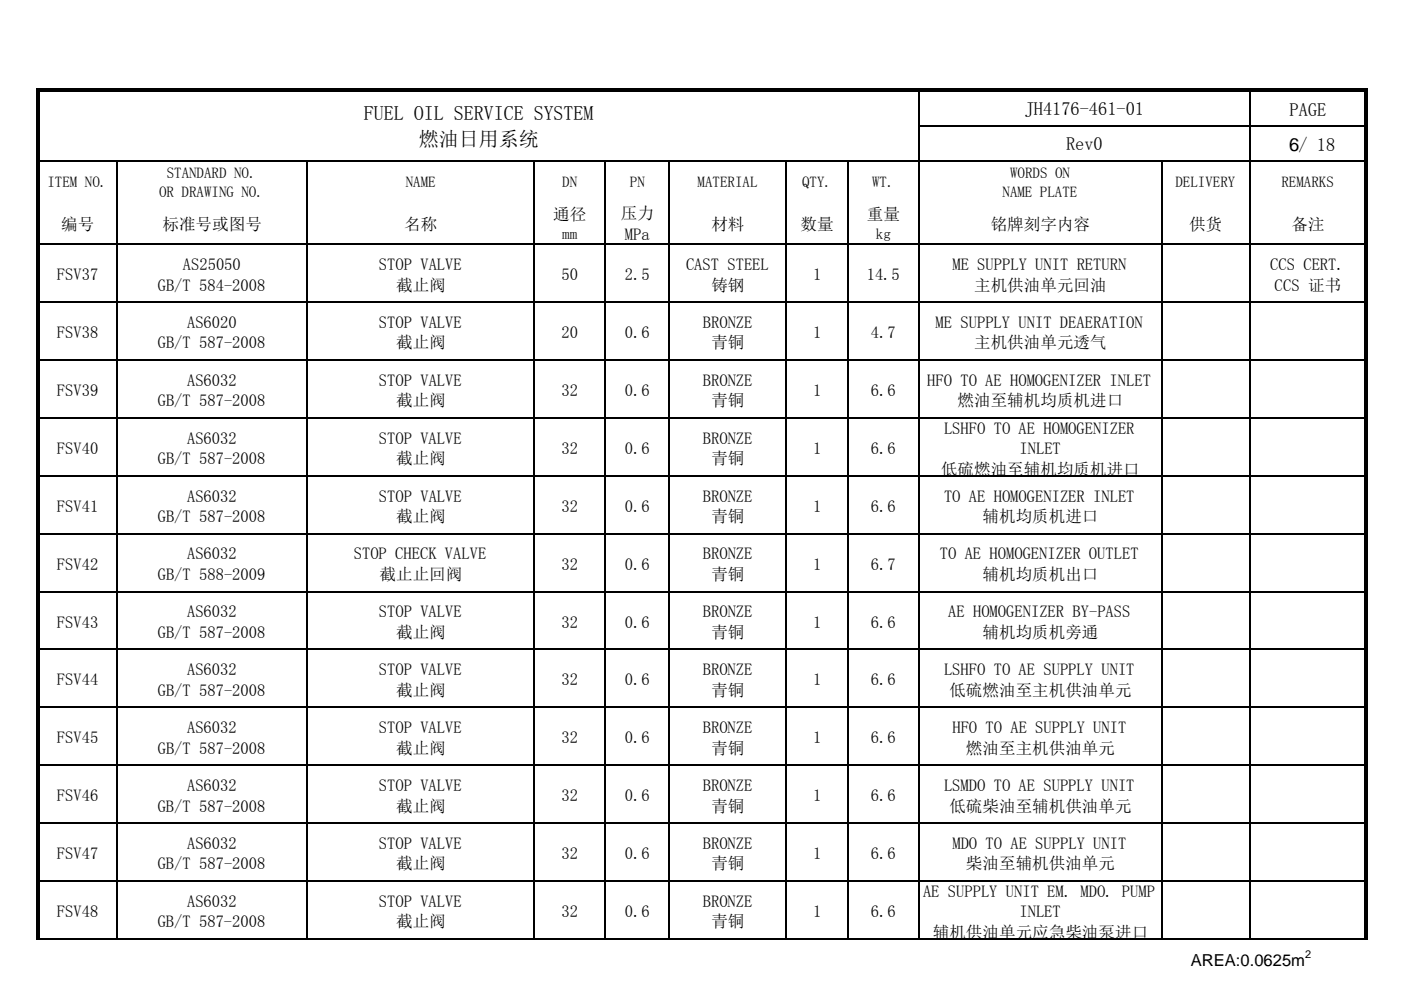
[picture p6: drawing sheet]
<svg xmlns="http://www.w3.org/2000/svg" width="297mm" height="210mm" viewBox="0 0 297 210" stroke-linecap="round" stroke-linejoin="round" font-family="sans-serif">
<defs><g id="words">
<g font-size="4.2">
<text x="77.2" y="25.5">FUEL OIL SERVICE SYSTEM</text>
<text x="88.8" y="31">燃油日用系统</text>
</g>
<g font-size="3.9">
<text x="217.3" y="24.4">JH4176-461-01</text>
<text x="273.4" y="24.6">PAGE</text>
<text x="226" y="31.9">Rev0</text>
<text x="273.3" y="32">6/ 18</text>
</g>
<g font-size="3.5">
<text x="117.3" y="46.7">通径</text>
<text x="131.7" y="46.5">压力</text>
<text x="183.8" y="46.7">重量</text>
<text x="13" y="48.7">编号</text>
<text x="34.5" y="48.7">标准号或图号</text>
<text x="85.7" y="48.7">名称</text>
<text x="132.5" y="50.9">MPa</text>
<text x="150.8" y="48.7">材料</text>
<text x="169.8" y="48.7">数量</text>
<text x="210.1" y="48.7">铭牌刻字内容</text>
<text x="252.1" y="48.7">供货</text>
<text x="273.8" y="48.7">备注</text>
<text x="12.1" y="59.4">FSV37</text>
<text x="38.8" y="57.3">AS25050</text>
<text x="80.3" y="57.3">STOP VALVE</text>
<text x="119" y="59.4">50</text>
<text x="132.5" y="59.4">2.5</text>
<text x="145.5" y="57.3">CAST STEEL</text>
<text x="172.4" y="59.4">1</text>
<text x="183.8" y="59.4">14.5</text>
<text x="201.9" y="57.3">ME SUPPLY UNIT RETURN</text>
<text x="269.3" y="57.3">CCS CERT.</text>
<text x="33.4" y="61.6">GB/T 584-2008</text>
<text x="84" y="61.6">截止阀</text>
<text x="150.8" y="61.6">铸钢</text>
<text x="206.5" y="61.6">主机供油单元回油</text>
<text x="270.3" y="61.6">CCS 证书</text>
<text x="12.1" y="71.7">FSV38</text>
<text x="39.7" y="69.6">AS6020</text>
<text x="80.3" y="69.6">STOP VALVE</text>
<text x="119" y="71.7">20</text>
<text x="132.5" y="71.7">0.6</text>
<text x="149" y="69.6">BRONZE</text>
<text x="172.4" y="71.7">1</text>
<text x="184.7" y="71.7">4.7</text>
<text x="198.4" y="69.6">ME SUPPLY UNIT DEAERATION</text>
<text x="33.4" y="73.9">GB/T 587-2008</text>
<text x="84" y="73.9">截止阀</text>
<text x="150.8" y="73.9">青铜</text>
<text x="206.5" y="73.9">主机供油单元透气</text>
<text x="12.1" y="84">FSV39</text>
<text x="39.7" y="81.8">AS6032</text>
<text x="80.3" y="81.8">STOP VALVE</text>
<text x="119" y="84">32</text>
<text x="132.5" y="84">0.6</text>
<text x="149" y="81.8">BRONZE</text>
<text x="172.4" y="84">1</text>
<text x="184.7" y="84">6.6</text>
<text x="196.6" y="81.8">HFO TO AE HOMOGENIZER INLET</text>
<text x="33.4" y="86.2">GB/T 587-2008</text>
<text x="84" y="86.2">截止阀</text>
<text x="150.8" y="86.2">青铜</text>
<text x="203" y="86.2">燃油至辅机均质机进口</text>
<text x="39.7" y="94.1">AS6032</text>
<text x="80.3" y="94.1">STOP VALVE</text>
<text x="149" y="94.1">BRONZE</text>
<text x="200.1" y="91.9">LSHFO TO AE HOMOGENIZER</text>
<text x="12.1" y="96.3">FSV40</text>
<text x="33.4" y="98.5">GB/T 587-2008</text>
<text x="84" y="98.5">截止阀</text>
<text x="119" y="96.3">32</text>
<text x="132.5" y="96.3">0.6</text>
<text x="150.8" y="98.5">青铜</text>
<text x="172.4" y="96.3">1</text>
<text x="184.7" y="96.3">6.6</text>
<text x="199.5" y="100.7">低硫燃油至辅机均质机进口</text>
<text x="216.1" y="96.3">INLET</text>
<text x="39.7" y="106.4">AS6032</text>
<text x="80.3" y="106.4">STOP VALVE</text>
<text x="149" y="106.4">BRONZE</text>
<text x="200.1" y="106.4">TO AE HOMOGENIZER INLET</text>
<text x="12.1" y="108.5">FSV41</text>
<text x="33.4" y="110.7">GB/T 587-2008</text>
<text x="84" y="110.7">截止阀</text>
<text x="119" y="108.5">32</text>
<text x="132.5" y="108.5">0.6</text>
<text x="150.8" y="110.7">青铜</text>
<text x="172.4" y="108.5">1</text>
<text x="184.7" y="108.5">6.6</text>
<text x="208.3" y="110.7">辅机均质机进口</text>
<text x="39.7" y="118.7">AS6032</text>
<text x="75" y="118.7">STOP CHECK VALVE</text>
<text x="149" y="118.7">BRONZE</text>
<text x="199.3" y="118.7">TO AE HOMOGENIZER OUTLET</text>
<text x="12.1" y="120.8">FSV42</text>
<text x="33.4" y="123">GB/T 588-2009</text>
<text x="80.5" y="123">截止止回阀</text>
<text x="119" y="120.8">32</text>
<text x="132.5" y="120.8">0.6</text>
<text x="150.8" y="123">青铜</text>
<text x="172.4" y="120.8">1</text>
<text x="184.7" y="120.8">6.7</text>
<text x="208.3" y="123">辅机均质机出口</text>
<text x="39.7" y="130.9">AS6032</text>
<text x="80.3" y="130.9">STOP VALVE</text>
<text x="149" y="130.9">BRONZE</text>
<text x="201" y="130.9">AE HOMOGENIZER BY-PASS</text>
<text x="12.1" y="133.1">FSV43</text>
<text x="33.4" y="135.3">GB/T 587-2008</text>
<text x="84" y="135.3">截止阀</text>
<text x="119" y="133.1">32</text>
<text x="132.5" y="133.1">0.6</text>
<text x="150.8" y="135.3">青铜</text>
<text x="172.4" y="133.1">1</text>
<text x="184.7" y="133.1">6.6</text>
<text x="208.3" y="135.3">辅机均质机旁通</text>
<text x="39.7" y="143.2">AS6032</text>
<text x="80.3" y="143.2">STOP VALVE</text>
<text x="149" y="143.2">BRONZE</text>
<text x="200.1" y="143.2">LSHFO TO AE SUPPLY UNIT</text>
<text x="12.1" y="145.4">FSV44</text>
<text x="33.4" y="147.6">GB/T 587-2008</text>
<text x="84" y="147.6">截止阀</text>
<text x="119" y="145.4">32</text>
<text x="132.5" y="145.4">0.6</text>
<text x="150.8" y="147.6">青铜</text>
<text x="172.4" y="145.4">1</text>
<text x="184.7" y="145.4">6.6</text>
<text x="201.3" y="147.6">低硫燃油至主机供油单元</text>
<text x="39.7" y="155.5">AS6032</text>
<text x="80.3" y="155.5">STOP VALVE</text>
<text x="149" y="155.5">BRONZE</text>
<text x="201.9" y="155.5">HFO TO AE SUPPLY UNIT</text>
<text x="12.1" y="157.6">FSV45</text>
<text x="33.4" y="159.9">GB/T 587-2008</text>
<text x="84" y="159.9">截止阀</text>
<text x="119" y="157.6">32</text>
<text x="132.5" y="157.6">0.6</text>
<text x="150.8" y="159.9">青铜</text>
<text x="172.4" y="157.6">1</text>
<text x="184.7" y="157.6">6.6</text>
<text x="204.8" y="159.9">燃油至主机供油单元</text>
<text x="39.7" y="167.8">AS6032</text>
<text x="80.3" y="167.8">STOP VALVE</text>
<text x="149" y="167.8">BRONZE</text>
<text x="200.1" y="167.8">LSMDO TO AE SUPPLY UNIT</text>
<text x="12.1" y="169.9">FSV46</text>
<text x="33.4" y="172.1">GB/T 587-2008</text>
<text x="84" y="172.1">截止阀</text>
<text x="119" y="169.9">32</text>
<text x="132.5" y="169.9">0.6</text>
<text x="150.8" y="172.1">青铜</text>
<text x="172.4" y="169.9">1</text>
<text x="184.7" y="169.9">6.6</text>
<text x="201.3" y="172.1">低硫柴油至辅机供油单元</text>
<text x="12.1" y="182.2">FSV47</text>
<text x="33.4" y="184.4">GB/T 587-2008</text>
<text x="39.7" y="180">AS6032</text>
<text x="80.3" y="180">STOP VALVE</text>
<text x="84" y="184.4">截止阀</text>
<text x="119" y="182.2">32</text>
<text x="132.5" y="182.2">0.6</text>
<text x="149" y="180">BRONZE</text>
<text x="150.8" y="184.4">青铜</text>
<text x="172.4" y="182.2">1</text>
<text x="184.7" y="182.2">6.6</text>
<text x="201.9" y="180">MDO TO AE SUPPLY UNIT</text>
<text x="204.8" y="184.4">柴油至辅机供油单元</text>
<text x="195.7" y="190.2">AE SUPPLY UNIT EM. MDO. PUMP</text>
<text x="12.1" y="194.5">FSV48</text>
<text x="33.4" y="196.7">GB/T 587-2008</text>
<text x="39.7" y="192.3">AS6032</text>
<text x="80.3" y="192.3">STOP VALVE</text>
<text x="84" y="196.7">截止阀</text>
<text x="119" y="194.5">32</text>
<text x="132.5" y="194.5">0.6</text>
<text x="149" y="192.3">BRONZE</text>
<text x="150.8" y="196.7">青铜</text>
<text x="172.4" y="194.5">1</text>
<text x="184.7" y="194.5">6.6</text>
<text x="216.1" y="194.5">INLET</text>
<text x="197.8" y="198.9">辅机供油单元应急柴油泵进口</text>
<text x="252.5" y="204.9">AREA:0.0625m</text>
</g>
<g font-size="3.2">
<text x="10.1" y="39.7">ITEM NO.</text>
<text x="33.7" y="41.7">OR DRAWING NO.</text>
<text x="35.3" y="37.7">STANDARD NO.</text>
<text x="86" y="39.7">NAME</text>
<text x="119.2" y="39.7">DN</text>
<text x="133.6" y="39.7">PN</text>
<text x="147.9" y="39.7">MATERIAL</text>
<text x="170" y="39.7">QTY.</text>
<text x="184.9" y="39.7">WT.</text>
<text x="212.6" y="41.7">NAME PLATE</text>
<text x="214.2" y="37.7">WORDS ON</text>
<text x="249.2" y="39.7">DELIVERY</text>
<text x="271.7" y="39.7">REMARKS</text>
<text x="119.2" y="50.7">mm</text>
<text x="185.7" y="50.7">kg</text>
</g>
<text font-size="2.3" x="276.7" y="203.2">2</text>
</g></defs>
<path d="M7.8 18.8h.7v33.2h-.7zM8.5 18.8h281.5v.7h-281.5zM289.3 19.5h.7v32.5h-.7zM7.8 51.6h.7v147.7h-.7zM289.3 51.6h.7v147.7h-.7z" fill="#000"/>
<g fill="none" stroke="#000" stroke-width=".34">
<path d="M194.8 19.5v179.8M264.9 19.5v179.8M8.5 34.1h280.8M24.8 34.3v165M65.1 34.3v165M113.3 34.3v165M128.3 34.3v165M141.9 34.3v165M166.7 34.3v165M179.8 34.3v165M195 26.6h94.3M246.3 34.3v165"/>
<path d="M8.5 51.8h280.8M8.5 64.1h280.8M8.5 76.4h280.8M8.5 88.6h280.8M8.5 100.9h280.8M8.5 113.2h280.8M8.5 125.5h280.8M8.5 137.8h280.8M8.5 150h280.8M8.5 162.3h280.8M8.5 174.6h280.8M8.5 186.9h280.8"/>
<path d="M8.5 199.1h280.8"/>
</g>
<use href="#words"/>
</svg>
